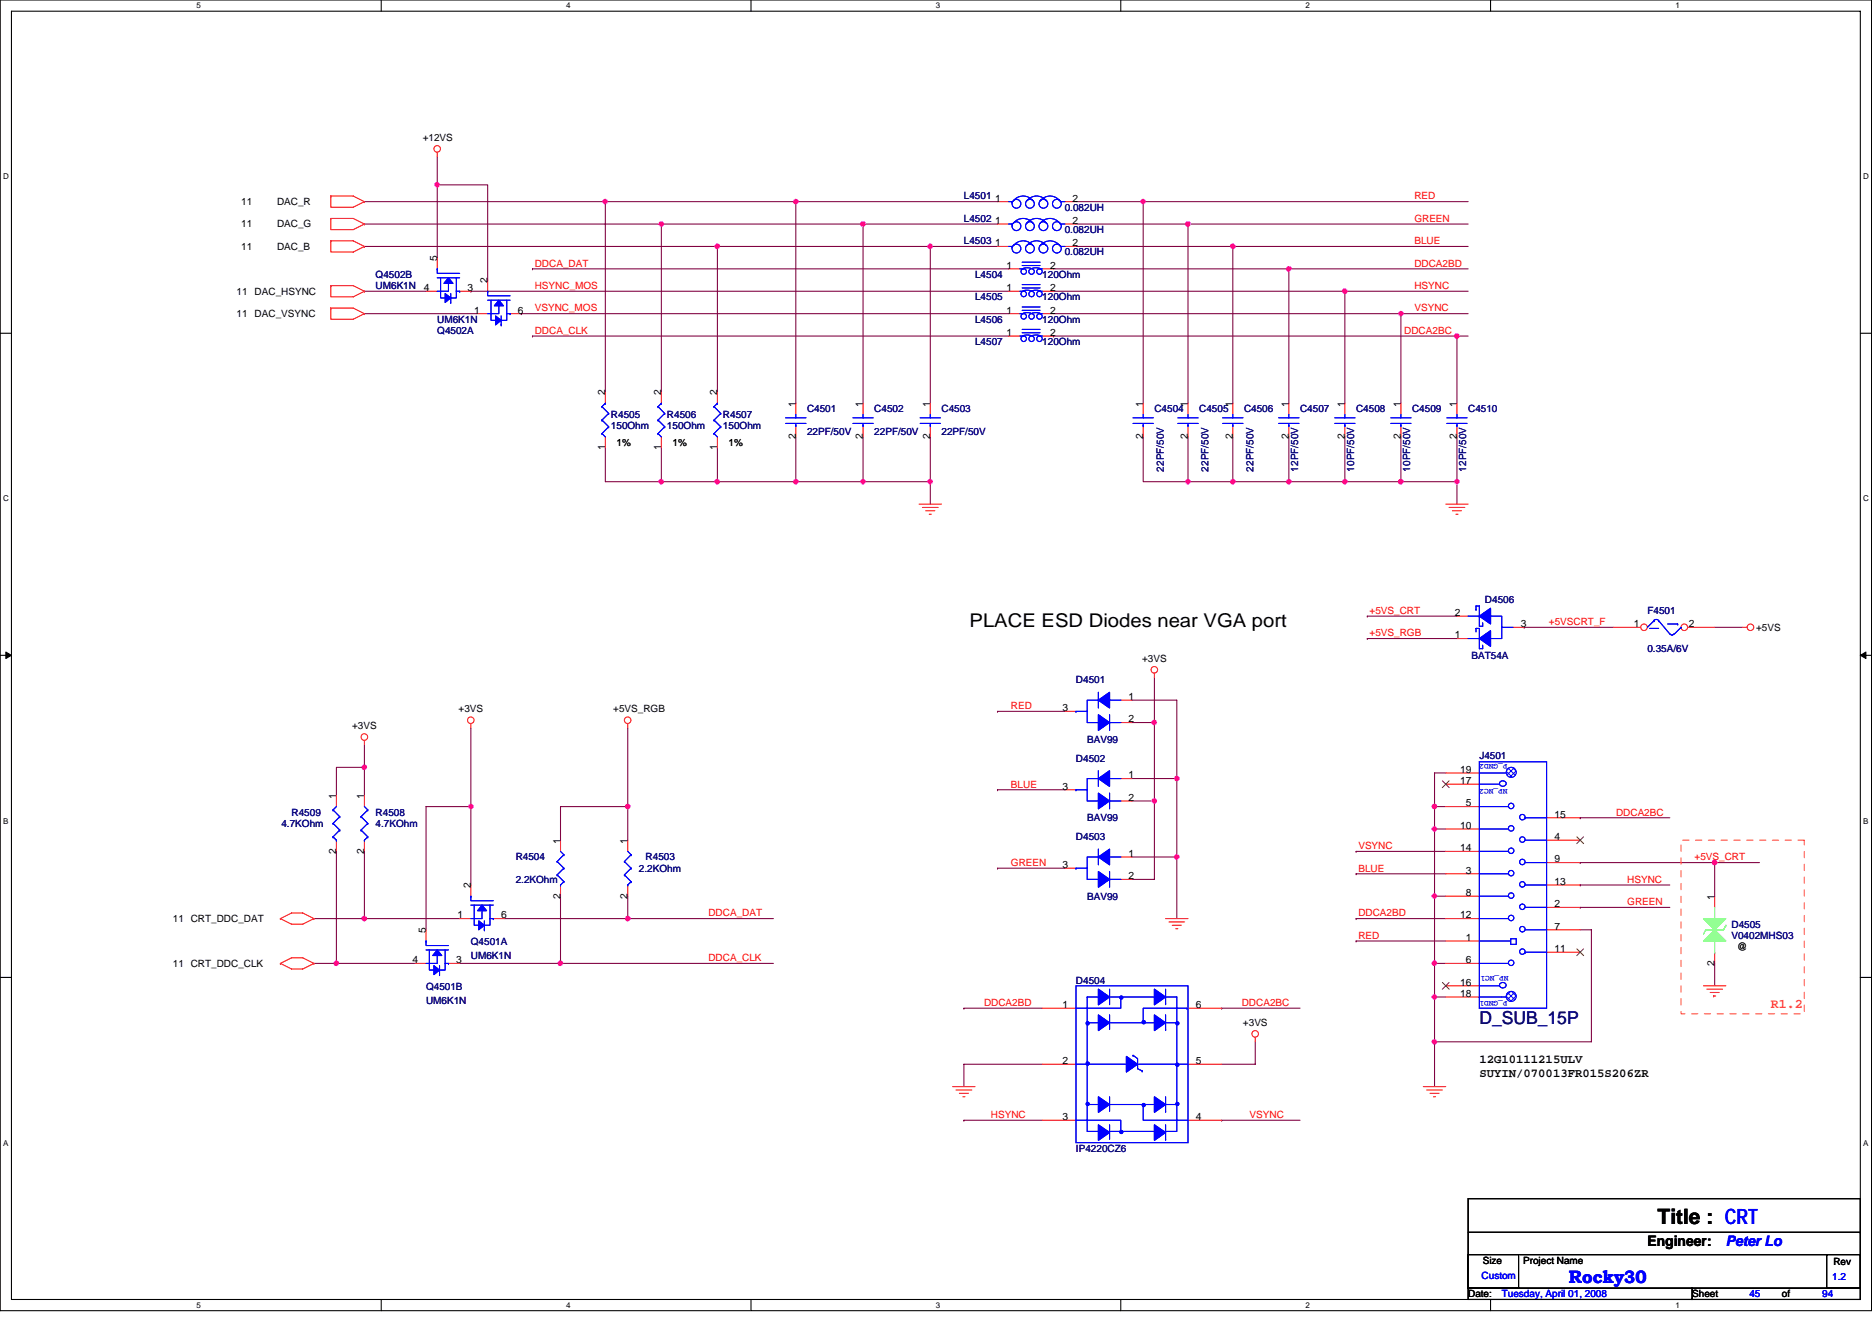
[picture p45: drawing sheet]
<svg xmlns="http://www.w3.org/2000/svg" width="297mm" height="210mm" viewBox="0 0 297 210" stroke-linecap="round" stroke-linejoin="round" font-family="sans-serif">
<defs><g id="words">
<text font-size="3.4" x="263" y="194.2">Title : CRT</text>
<text font-size="3" x="153.8" y="99.6">PLACE ESD Diodes near VGA port</text>
<text font-size="2.8" fill="#000080" x="234.7" y="162.6">D_SUB_15P</text>
<text font-size="2.8" fill="#00f" x="249" y="203.6">Rocky30</text>
<text font-size="2.3" x="261.4" y="197.7">Engineer:</text>
<text font-size="2.3" fill="#00f" x="273.9" y="197.7">Peter Lo</text>
<text font-size="2.1" fill="#ff8000" x="281" y="160">R1.2</text>
<g font-size="1.9">
<text x="234.7" y="168.8">12G10111215ULV</text>
<text x="234.7" y="171">SUYIN/070013FR015S206ZR</text>
</g>
<g font-size="1.6">
<text x="67.1" y="22.4">+12VS</text>
<text x="38.3" y="32.5">11</text>
<text x="44" y="32.5">DAC_R</text>
<text x="157.9" y="35.5">1</text>
<text x="157.9" y="32">1</text>
<text x="170.2" y="35.5">2</text>
<text x="170.2" y="32">2</text>
<text x="38.3" y="36.1">11</text>
<text x="38.3" y="39.6">11</text>
<text x="44" y="36.1">DAC_G</text>
<text x="44" y="39.6">DAC_B</text>
<text x="69.4" y="41.4" transform="rotate(-90 69.4 41.4)">5</text>
<text x="157.9" y="39.1">1</text>
<text x="170.2" y="39.1">2</text>
<text x="37.5" y="46.8">11 DAC_HSYNC</text>
<text x="67.2" y="46.2">4</text>
<text x="74.2" y="46.2">3</text>
<text x="77.4" y="45" transform="rotate(-90 77.4 45)">2</text>
<text x="159.7" y="42.7">1</text>
<text x="159.7" y="46.2">1</text>
<text x="166.6" y="42.7">2</text>
<text x="166.6" y="46.2">2</text>
<text x="37.5" y="50.3">11 DAC_VSYNC</text>
<text x="75.2" y="49.8">1</text>
<text x="82.2" y="49.8">6</text>
<text x="159.7" y="53.3">1</text>
<text x="159.7" y="49.8">1</text>
<text x="166.6" y="53.3">2</text>
<text x="166.6" y="49.8">2</text>
<text x="96" y="62.8" transform="rotate(-90 96 62.8)">2</text>
<text x="104.9" y="62.8" transform="rotate(-90 104.9 62.8)">2</text>
<text x="113.8" y="62.8" transform="rotate(-90 113.8 62.8)">2</text>
<text x="126.3" y="64.5" transform="rotate(-90 126.3 64.5)">1</text>
<text x="136.9" y="64.5" transform="rotate(-90 136.9 64.5)">1</text>
<text x="147.6" y="64.5" transform="rotate(-90 147.6 64.5)">1</text>
<text x="181.4" y="64.5" transform="rotate(-90 181.4 64.5)">1</text>
<text x="188.5" y="64.5" transform="rotate(-90 188.5 64.5)">1</text>
<text x="195.6" y="64.5" transform="rotate(-90 195.6 64.5)">1</text>
<text x="204.5" y="64.5" transform="rotate(-90 204.5 64.5)">1</text>
<text x="213.4" y="64.5" transform="rotate(-90 213.4 64.5)">1</text>
<text x="222.3" y="64.5" transform="rotate(-90 222.3 64.5)">1</text>
<text x="231.2" y="64.5" transform="rotate(-90 231.2 64.5)">1</text>
<text x="96" y="71.5" transform="rotate(-90 96 71.5)">1</text>
<text x="97.8" y="70.8">1%</text>
<text x="104.9" y="71.5" transform="rotate(-90 104.9 71.5)">1</text>
<text x="106.7" y="70.8">1%</text>
<text x="113.8" y="71.5" transform="rotate(-90 113.8 71.5)">1</text>
<text x="115.6" y="70.8">1%</text>
<text x="126.3" y="69.7" transform="rotate(-90 126.3 69.7)">2</text>
<text x="136.9" y="69.7" transform="rotate(-90 136.9 69.7)">2</text>
<text x="147.6" y="69.7" transform="rotate(-90 147.6 69.7)">2</text>
<text x="181.4" y="69.7" transform="rotate(-90 181.4 69.7)">2</text>
<text x="188.5" y="69.7" transform="rotate(-90 188.5 69.7)">2</text>
<text x="195.6" y="69.7" transform="rotate(-90 195.6 69.7)">2</text>
<text x="204.5" y="69.7" transform="rotate(-90 204.5 69.7)">2</text>
<text x="213.4" y="69.7" transform="rotate(-90 213.4 69.7)">2</text>
<text x="222.3" y="69.7" transform="rotate(-90 222.3 69.7)">2</text>
<text x="231.2" y="69.7" transform="rotate(-90 231.2 69.7)">2</text>
<text x="230.8" y="101.3">1</text>
<text x="230.8" y="97.8">2</text>
<text x="241.3" y="99.5">3</text>
<text x="259.3" y="99.5">1</text>
<text x="268" y="99.5">2</text>
<text x="278.7" y="100.1">+5VS</text>
<text x="181.2" y="105.1">+3VS</text>
<text x="72.8" y="113.1">+3VS</text>
<text x="97.3" y="113.1">+5VS_RGB</text>
<text x="168.6" y="112.9">3</text>
<text x="179.1" y="111.1">1</text>
<text x="55.9" y="115.7">+3VS</text>
<text x="179.1" y="114.7">2</text>
<text x="168.6" y="125.3">3</text>
<text x="179.1" y="123.5">1</text>
<text x="231.7" y="122.7">19</text>
<text x="231.7" y="124.4">17</text>
<text x="53.4" y="126.8" transform="rotate(-90 53.4 126.8)">1</text>
<text x="57.8" y="126.8" transform="rotate(-90 57.8 126.8)">1</text>
<text x="179.1" y="127.1">2</text>
<text x="231.7" y="131.6">10</text>
<text x="232.6" y="128">5</text>
<text x="246.7" y="129.8">15</text>
<text x="53.4" y="135.5" transform="rotate(-90 53.4 135.5)">2</text>
<text x="57.8" y="135.5" transform="rotate(-90 57.8 135.5)">2</text>
<text x="88.9" y="133.9" transform="rotate(-90 88.9 133.9)">1</text>
<text x="99.6" y="133.9" transform="rotate(-90 99.6 133.9)">1</text>
<text x="168.6" y="137.8">3</text>
<text x="179.1" y="136">1</text>
<text x="231.7" y="135.1">14</text>
<text x="246.7" y="136.9">9</text>
<text x="246.7" y="133.3">4</text>
<text x="74.7" y="141" transform="rotate(-90 74.7 141)">2</text>
<text x="88.9" y="142.6" transform="rotate(-90 88.9 142.6)">2</text>
<text x="99.6" y="142.6" transform="rotate(-90 99.6 142.6)">2</text>
<text x="179.1" y="139.6">2</text>
<text x="232.6" y="138.7">3</text>
<text x="232.6" y="142.2">8</text>
<text x="246.7" y="144">2</text>
<text x="246.7" y="140.4">13</text>
<text x="272.1" y="142.8" transform="rotate(-90 272.1 142.8)">1</text>
<text x="27.4" y="146.3">11 CRT_DDC_DAT</text>
<text x="67.6" y="148.1" transform="rotate(-90 67.6 148.1)">5</text>
<text x="72.6" y="145.8">1</text>
<text x="79.5" y="145.8">6</text>
<text x="231.7" y="145.8">12</text>
<text x="232.6" y="149.3">1</text>
<text x="246.7" y="147.6">7</text>
<text x="27.4" y="153.4">11 CRT_DDC_CLK</text>
<text x="65.5" y="152.9">4</text>
<text x="72.4" y="152.9">3</text>
<text x="232.6" y="152.9">6</text>
<text x="246.7" y="151.1">11</text>
<text x="272.1" y="153.3" transform="rotate(-90 272.1 153.3)">2</text>
<text x="275.6" y="150.8">@</text>
<text x="168.6" y="160">1</text>
<text x="189.8" y="160">6</text>
<text x="231.7" y="158.2">18</text>
<text x="231.7" y="156.4">16</text>
<text x="197.2" y="162.9">+3VS</text>
<text x="168.6" y="168.9">2</text>
<text x="189.8" y="168.9">5</text>
<text x="168.6" y="177.8">3</text>
<text x="189.8" y="177.8">4</text>
<text x="235.3" y="200.6">Size</text>
<text x="241.7" y="200.6">Project Name</text>
<text x="290.9" y="200.7">Rev</text>
<text x="233" y="205.9">Date:</text>
<text x="268.5" y="205.9">Sheet</text>
<text x="282.7" y="205.9">of</text>
</g>
<g font-size="1.6" fill="#000080">
<text x="152.9" y="35.2">L4502</text>
<text x="152.9" y="31.6">L4501</text>
<text x="168.9" y="33.4">0.082UH</text>
<text x="152.9" y="38.8">L4503</text>
<text x="168.9" y="37">0.082UH</text>
<text x="168.9" y="40.5">0.082UH</text>
<text x="59.6" y="44.1">Q4502B</text>
<text x="59.6" y="45.9">UM6K1N</text>
<text x="154.7" y="44.1">L4504</text>
<text x="154.7" y="47.6">L4505</text>
<text x="165.4" y="44.1">120Ohm</text>
<text x="165.4" y="47.6">120Ohm</text>
<text x="69.4" y="53">Q4502A</text>
<text x="69.4" y="51.2">UM6K1N</text>
<text x="154.7" y="51.2">L4506</text>
<text x="165.4" y="51.2">120Ohm</text>
<text x="154.7" y="54.8">L4507</text>
<text x="165.4" y="54.8">120Ohm</text>
<text x="128.1" y="65.4">C4501</text>
<text x="138.7" y="65.4">C4502</text>
<text x="149.4" y="65.4">C4503</text>
<text x="183.2" y="65.4">C4504</text>
<text x="190.3" y="65.4">C4505</text>
<text x="197.4" y="65.4">C4506</text>
<text x="206.3" y="65.4">C4507</text>
<text x="215.2" y="65.4">C4508</text>
<text x="224.1" y="65.4">C4509</text>
<text x="233" y="65.4">C4510</text>
<text x="96.9" y="66.3">R4505</text>
<text x="96.9" y="68.1">150Ohm</text>
<text x="105.8" y="66.3">R4506</text>
<text x="105.8" y="68.1">150Ohm</text>
<text x="114.7" y="66.3">R4507</text>
<text x="114.7" y="68.1">150Ohm</text>
<text x="128.1" y="69">22PF/50V</text>
<text x="138.7" y="69">22PF/50V</text>
<text x="149.4" y="69">22PF/50V</text>
<text x="184.7" y="74.8" transform="rotate(-90 184.7 74.8)">22PF/50V</text>
<text x="191.8" y="74.8" transform="rotate(-90 191.8 74.8)">22PF/50V</text>
<text x="198.9" y="74.8" transform="rotate(-90 198.9 74.8)">22PF/50V</text>
<text x="206" y="74.8" transform="rotate(-90 206 74.8)">12PF/50V</text>
<text x="214.9" y="74.8" transform="rotate(-90 214.9 74.8)">10PF/50V</text>
<text x="223.8" y="74.8" transform="rotate(-90 223.8 74.8)">10PF/50V</text>
<text x="232.7" y="74.8" transform="rotate(-90 232.7 74.8)">12PF/50V</text>
<text x="235.6" y="95.7">D4506</text>
<text x="261.4" y="97.4">F4501</text>
<text x="233.5" y="104.5">BAT54A</text>
<text x="261.4" y="103.5">0.35A/6V</text>
<text x="170.7" y="108.5">D4501</text>
<text x="172.5" y="117.9">BAV99</text>
<text x="170.7" y="120.9">D4502</text>
<text x="234.7" y="120.5">J4501</text>
<text x="44.7" y="131.2">4.7KOhm</text>
<text x="46.3" y="129.4">R4509</text>
<text x="59.6" y="129.4">R4508</text>
<text x="59.6" y="131.2">4.7KOhm</text>
<text x="172.5" y="130.3">BAV99</text>
<text x="81.8" y="136.5">R4504</text>
<text x="102.4" y="136.5">R4503</text>
<text x="170.7" y="133.3">D4503</text>
<text x="81.8" y="140.1">2.2KOhm</text>
<text x="101.4" y="138.3">2.2KOhm</text>
<text x="172.5" y="142.8">BAV99</text>
<text x="274.7" y="147.2">D4505</text>
<text x="274.7" y="149">V0402MHS03</text>
<text x="74.7" y="150.1">Q4501A</text>
<text x="74.7" y="152.2">UM6K1N</text>
<text x="67.6" y="157.2">Q4501B</text>
<text x="67.6" y="159.3">UM6K1N</text>
<text x="170.7" y="156.1">D4504</text>
<text x="170.7" y="182.8">IP4220CZ6</text>
</g>
<g font-size="1.6" fill="#f00">
<text x="224.4" y="31.6">RED</text>
<text x="224.4" y="35.2">GREEN</text>
<text x="224.4" y="38.8">BLUE</text>
<text x="84.9" y="42.3">DDCA_DAT</text>
<text x="84.9" y="45.9">HSYNC_MOS</text>
<text x="224.4" y="42.3">DDCA2BD</text>
<text x="224.4" y="45.9">HSYNC</text>
<text x="84.9" y="53">DDCA_CLK</text>
<text x="84.9" y="49.4">VSYNC_MOS</text>
<text x="222.8" y="53">DDCA2BC</text>
<text x="224.4" y="49.4">VSYNC</text>
<text x="217.3" y="97.4">+5VS_CRT</text>
<text x="217.3" y="101">+5VS_RGB</text>
<text x="245.8" y="99.2">+5VSCRT_F</text>
<text x="160.4" y="112.5">RED</text>
<text x="160.4" y="125">BLUE</text>
<text x="256.4" y="129.4">DDCA2BC</text>
<text x="160.4" y="137.4">GREEN</text>
<text x="215.5" y="134.8">VSYNC</text>
<text x="268.9" y="136.5">+5VS_CRT</text>
<text x="215.5" y="138.3">BLUE</text>
<text x="258.2" y="143.7">GREEN</text>
<text x="258.2" y="140.1">HSYNC</text>
<text x="112.4" y="145.4">DDCA_DAT</text>
<text x="215.5" y="149">RED</text>
<text x="215.5" y="145.4">DDCA2BD</text>
<text x="112.4" y="152.5">DDCA_CLK</text>
<text x="156.1" y="159.7">DDCA2BD</text>
<text x="197" y="159.7">DDCA2BC</text>
<text x="157.2" y="177.4">HSYNC</text>
<text x="198.3" y="177.4">VSYNC</text>
</g>
<g font-size="1.6" fill="#00f">
<text x="235.1" y="203.1">Custom</text>
<text x="290.7" y="203.2">1.2</text>
<text x="238.3" y="205.9">Tuesday, April 01, 2008</text>
<text x="277.6" y="205.9">45</text>
<text x="289.1" y="205.9">94</text>
</g>
<g font-size="1.3">
<text x="31.2" y="1.3">5</text>
<text x="89.8" y="1.3">4</text>
<text x="148.5" y="1.3">3</text>
<text x="207.2" y="1.3">2</text>
<text x="265.8" y="1.3">1</text>
<text x=".5" y="28.5">D</text>
<text x="295.6" y="28.5">D</text>
<text x=".5" y="79.6">C</text>
<text x="295.6" y="79.6">C</text>
<text x=".5" y="130.7">B</text>
<text x="295.6" y="130.7">B</text>
<text x=".5" y="181.8">A</text>
<text x="295.6" y="181.8">A</text>
<text x="31.2" y="207.6">5</text>
<text x="89.8" y="207.6">4</text>
<text x="148.5" y="207.6">3</text>
<text x="207.2" y="207.6">2</text>
<text x="265.8" y="207.6">1</text>
</g>
<g font-size="1.2" fill="#00f">
<text x="239.2" y="121.3" transform="rotate(180 239.2 121.3)">P_GND2</text>
<text x="239.2" y="125.2" transform="rotate(180 239.2 125.2)">NP_NC2</text>
<text x="239.3" y="154.9" transform="rotate(180 239.3 154.9)">NP_NC1</text>
<text x="239.2" y="158.8" transform="rotate(180 239.2 158.8)">P_GND1</text>
</g>
</g></defs>
<path d="M0 0h297v208h-297zM1.8 1.8h293.4v204.4h-293.4z" fill="none" stroke="#000" stroke-width=".17"/>
<g fill="#fff">
<path d="M31.2 .2h.7v1.4h-.7z"/>
<path d="M31.2 206.4h.7v1.5h-.7z"/>
</g>
<path d="M60.5 0v1.8M60.5 206.2v1.8" fill="none" stroke="#000" stroke-width=".17"/>
<g fill="#fff">
<path d="M89.8 .2h.7v1.4h-.7z"/>
<path d="M89.8 206.4h.7v1.5h-.7z"/>
</g>
<path d="M119.2 0v1.8M119.2 206.2v1.8" fill="none" stroke="#000" stroke-width=".17"/>
<g fill="#fff">
<path d="M148.5 .2h.7v1.4h-.7z"/>
<path d="M148.5 206.4h.7v1.5h-.7z"/>
</g>
<path d="M177.8 0v1.8M177.8 206.2v1.8" fill="none" stroke="#000" stroke-width=".17"/>
<g fill="#fff">
<path d="M207.2 .2h.7v1.4h-.7z"/>
<path d="M207.2 206.4h.7v1.5h-.7z"/>
</g>
<path d="M236.5 0v1.8M236.5 206.2v1.8" fill="none" stroke="#000" stroke-width=".17"/>
<g fill="#fff">
<path d="M265.9 .2h.6v1.4h-.6z"/>
<path d="M265.9 206.4h.6v1.5h-.6z"/>
<path d="M.5 27.3h.9v1.4h-.9z"/>
<path d="M295.6 27.3h.9v1.4h-.9z"/>
<path d="M.5 78.4h.9v1.5h-.9z"/>
<path d="M295.6 78.4h.9v1.5h-.9z"/>
</g>
<path d="M0 52.9h1.8M295.2 52.9h1.8" fill="none" stroke="#000" stroke-width=".17"/>
<g fill="#fff">
<path d="M.5 129.6h.8v1.4h-.8z"/>
<path d="M295.6 129.6h.9v1.4h-.9z"/>
</g>
<path d="M0 104h1.8M295.2 104h1.8" fill="none" stroke="#000" stroke-width=".17"/>
<path d="M.9 103.5l.9 .5-.9 .5zM295.2 104l.9-.5v1z" fill="#000" stroke="#000" stroke-width=".16"/>
<g fill="#fff">
<path d="M.5 180.7h.8v1.4h-.8z"/>
<path d="M295.6 180.7h.9v1.4h-.9z"/>
</g>
<path d="M0 155.1h1.8M295.2 155.1h1.8M233 190.2h62.2v14.3h-62.2zM233 199.1h8v5.4h-8zM233 195.6h62.2M241.1 199.1h48.8M289.9 199.1h5.3v5.4h-5.3zM289.9 199.1h.1M295.2 195.6h.1M233 204.5h35.5v1.7h-35.5zM268.5 204.5h26.7v1.7h-26.7z" fill="none" stroke="#000" stroke-width=".17"/>
<g fill="none" stroke="#800040" stroke-width=".17">
<path d="M57.8 32h38.3v30.2M57.8 35.6h47.1M57.8 39.1h.1M57.8 39.1h56M69.4 29.3h8v15.1M69.4 29.3h.1M69.4 29.3v11.6M69.4 24.9v4.4M96.1 32h.1M96.1 32h62.2M104.9 35.6h.1M104.9 35.6h32"/>
<path d="M104.9 35.6v26.6M113.8 39.1v23.1M113.8 39.1h33.8M126.3 32h.1M126.3 32v32M136.9 35.6h21.4M136.9 35.6h.1M136.9 35.6v28.4M147.6 39.1h10.7M147.6 39.1h.1M147.6 39.1v24.9M170.7 39.1h24.9"/>
<path d="M170.7 32h10.7M170.7 35.6h17.8M181.4 32h.1M181.4 32v32M181.4 32h51.6M188.5 35.6h.1M188.5 35.6v28.4M188.5 35.6h44.5M195.6 39.1h.1M195.6 39.1v24.9M195.6 39.1h37.4M57.8 49.8h17.8"/>
<path d="M57.8 46.2h9.8M74.7 46.2h.1M74.7 46.2h85.4M82.7 49.8h.1M82.7 49.8h77.4M84.5 42.7h.1M84.5 53.3h.1M84.5 42.7h75.6M84.5 53.3h75.6M167.2 46.2h46.2M167.2 42.7h37.3M167.2 53.3h.1"/>
<path d="M167.2 49.8h55.1M167.2 53.3h65.8M204.5 42.7h.1M204.5 42.7v21.3M204.5 42.7h28.5M213.4 46.2h.1M213.4 46.2v17.8M213.4 46.2h19.6M222.3 49.8h.1M222.3 49.8v14.2M222.3 49.8h10.7M231.2 53.3h.1"/>
<path d="M231.2 53.3v10.7M96.1 71.1v5.4h8.8M104.9 76.5h.1M104.9 71.1v5.4M104.9 76.5h8.9M113.8 71.1v5.4M113.8 76.5h12.5M126.3 69.3v7.2M126.3 76.5h.1M126.3 76.5h10.6M136.9 76.5h10.7M136.9 69.3v7.2"/>
<path d="M147.6 69.3v7.2M147.6 76.5h.1M147.6 76.5v3.5M181.4 69.3v7.2h7.1M188.5 69.3v7.2M188.5 76.5h.1M188.5 76.5h42.7M195.6 69.3v7.2M195.6 76.5h.1M204.5 69.3v7.2M204.5 76.5h.1M213.4 69.3v7.2"/>
<path d="M213.4 76.5h.1M222.3 69.3v7.2M222.3 76.5h.1M231.2 76.5v3.5M231.2 69.3v7.2M217 97.8h.1M217 97.8h14.2M241.8 99.6h.1M241.8 99.6h14.3M272.1 99.6h4.4M57.8 118.2v3.6h-4.4v4.4M74.7 115.6v12.4"/>
<path d="M99.6 115.6v12.4M158.3 112.9h.1M158.3 112.9h10.6M179.6 111.1h7.1v12.5M179.6 114.7h3.6M183.2 114.7v24.9h-3.6M183.2 107.6v7.1M183.2 114.7h.1M217 101.3h.1M217 101.3h14.2M53.4 135.1v17.8M57.8 121.8h.1"/>
<path d="M57.8 135.1h.1M57.8 121.8v4.4M57.8 135.1v10.7M74.7 128h-7.1v19.6M74.7 128h.1M74.7 128v12.5M99.6 128h.1M99.6 128h-10.7v5.3M99.6 128v5.3M158.3 125.3h.1M158.3 137.8h.1M158.3 125.3h10.6"/>
<path d="M158.3 137.8h10.6M179.6 136h7.1M179.6 123.6h7.1M179.6 127.1h3.6M183.2 127.1h.1M186.7 123.6h.1M186.7 136v9.8M186.7 123.6v12.4M215.2 138.7h.1M215.2 135.1h.1M215.2 138.7h14.2M215.2 135.1h14.2"/>
<path d="M227.6 128h1.8M227.6 128h.1M227.6 131.6h1.8M227.6 131.6h.1M227.6 128v37.4M229.4 122.7h-1.8v5.3M250.7 129.8h.1M250.7 136.9h21.4v5.3M250.7 136.9h.1M250.7 129.8h14.3M272.1 136.9h.1M272.1 136.9h7.1"/>
<path d="M49.8 145.8h8M49.8 152.9h3.6M53.4 152.9h12.4M53.4 152.9h.1M57.8 145.8h15.1M72.9 152.9h16M80 145.8h19.6M88.9 152.9h.1M88.9 142.2v10.7M88.9 152.9h33.8M99.6 145.8h.1M99.6 142.2v3.6"/>
<path d="M99.6 145.8h23.1M215.2 149.4h.1M215.2 145.8h.1M215.2 149.4h14.2M215.2 145.8h14.2M227.6 142.2h1.8M227.6 142.2h.1M227.6 158.2h1.8M227.6 158.2h.1M227.6 152.9h1.8M227.6 152.9h.1M250.7 144h.1"/>
<path d="M250.7 140.5h.1M250.7 147.6h1.8v17.8h-24.9M250.7 144h14.3M250.7 140.5h14.3M272.1 152.9v3.6M152.9 160h.1M152.9 177.8h.1M152.9 160h12.5M152.9 177.8h12.5M165.4 168.9h-12.5v3.6M193.8 160h.1M193.8 177.8h.1"/>
<path d="M193.8 160h12.5M193.8 177.8h12.5M199.2 165.4v3.5h-5.4M227.6 165.4h.1M227.6 165.4v7.1"/>
</g>
<g fill="#f0f" stroke="#f0f" stroke-width=".17">
<circle cx="186.7" cy="136" r=".35"/>
<circle cx="186.7" cy="123.6" r=".35"/>
<circle cx="183.2" cy="127.1" r=".35"/>
<circle cx="183.2" cy="114.7" r=".35"/>
<circle cx="181.4" cy="32" r=".35"/>
<circle cx="188.5" cy="35.5" r=".35"/>
<circle cx="195.6" cy="39.1" r=".35"/>
<circle cx="204.5" cy="42.7" r=".35"/>
<circle cx="222.3" cy="49.8" r=".35"/>
<circle cx="213.4" cy="46.2" r=".35"/>
<circle cx="231.2" cy="53.3" r=".35"/>
<circle cx="126.3" cy="32" r=".35"/>
<circle cx="136.9" cy="35.5" r=".35"/>
<circle cx="147.6" cy="39.1" r=".35"/>
<circle cx="113.8" cy="76.4" r=".35"/>
<circle cx="104.9" cy="76.4" r=".35"/>
<circle cx="104.9" cy="35.5" r=".35"/>
<circle cx="231.2" cy="76.4" r=".35"/>
<circle cx="222.3" cy="76.4" r=".35"/>
<circle cx="188.5" cy="76.4" r=".35"/>
<circle cx="213.4" cy="76.4" r=".35"/>
<circle cx="204.5" cy="76.4" r=".35"/>
<circle cx="195.6" cy="76.4" r=".35"/>
<circle cx="96" cy="32" r=".35"/>
<circle cx="136.9" cy="76.4" r=".35"/>
<circle cx="126.3" cy="76.4" r=".35"/>
<circle cx="113.8" cy="39.1" r=".35"/>
<circle cx="227.6" cy="128" r=".35"/>
<circle cx="227.6" cy="131.6" r=".35"/>
<circle cx="227.6" cy="142.2" r=".35"/>
<circle cx="227.6" cy="165.3" r=".35"/>
<circle cx="227.6" cy="158.2" r=".35"/>
<circle cx="227.6" cy="152.9" r=".35"/>
<circle cx="147.6" cy="76.4" r=".35"/>
<circle cx="88.9" cy="152.9" r=".35"/>
<circle cx="99.6" cy="145.8" r=".35"/>
<circle cx="74.7" cy="128" r=".35"/>
<circle cx="99.6" cy="128" r=".35"/>
<circle cx="57.8" cy="121.8" r=".35"/>
<circle cx="57.8" cy="145.8" r=".35"/>
<circle cx="53.4" cy="152.9" r=".35"/>
<circle cx="69.4" cy="29.3" r=".35"/>
<circle cx="272.1" cy="136.9" r=".35"/>
</g>
<g fill="none" stroke="#f00" stroke-width=".17">
<path d="M52.5 31.1h3.5l1.8 .9M52.5 31.1v1.8h3.5l1.8-.9M52.5 31.1h.1M52.5 34.7h3.5l1.8 .9M52.5 34.7v1.7h3.5l1.8-.8M52.5 34.7h.1M52.5 38.2h3.5l1.8 .9M52.5 38.2v1.8h3.5l1.8-.9M52.5 38.2h.1M57.8 32h.1M57.8 35.6h.1M57.8 39.1h.1"/>
<path d="M69.4 24.2v.7M52.5 45.3h3.5l1.8 .9M52.5 45.3v1.8h3.5l1.8-.9M52.5 45.3h.1M52.5 48.9h3.5l1.8 .9M52.5 48.9v1.8h3.5l1.8-.9M52.5 48.9h.1M57.8 46.2h.1M57.8 49.8h.1M67.6 46.2h1.8M69.4 40.9v1.8M72.9 46.2h1.8"/>
<path d="M75.6 49.8h1.8M77.4 44.4v1.8M80.9 49.8h1.8M160.1 42.7h1.7M165.4 42.7h1.8M136.9 64v1.8M136.9 67.6v1.7M147.6 64v1.8M147.6 67.6v1.7M188.5 64v1.8M188.5 67.6v1.7M213.4 64v1.8"/>
<path d="M213.4 67.6v1.7M145.8 80h3.6M146.4 80.5h2.5M146.9 81.1h1.4M147.4 81.6h.4M229.4 80h3.6M229.9 80.5h2.5M230.5 81.1h1.4M231 81.6h.3M276.5 99.6h.7M57.8 117.5v.7M74.7 114.9v.7"/>
<path d="M99.6 114.9v.7M183.2 106.8v.8M99.6 133.3v1.8M168.9 125.3h1.8M177.8 123.6h1.8M177.8 127.1h1.8M44.5 145.8l1.8-.9h1.7l1.8 .9M44.5 145.8l1.8 .9h1.7l1.8-.9M44.5 145.8h.1M44.5 152.9l1.8-.9h1.7l1.8 .9M44.5 152.9l1.8 .9h1.7l1.8-.9M44.5 152.9h.1"/>
<path d="M49.8 145.8h.1M49.8 152.9h.1M65.8 152.9h1.8M67.6 147.6v1.8M71.2 152.9h1.7M72.9 145.8h1.8M74.7 140.5v1.7M78.3 145.8h1.7M99.6 140.5v1.7M185 145.8h3.5M185.5 146.3h2.5M186 146.9h1.4"/>
<path d="M186.6 147.4h.3M270.3 156.5h3.6M270.8 157h2.5M271.4 157.5h1.4M271.9 158.1h.1M271.9 158.1h.3M151.2 172.5h3.5M151.7 173h2.5M152.2 173.5h1.5M152.8 174.1h.3M199.2 164.6v.8M225.8 172.5h3.6"/>
<path d="M226.4 173h2.5M226.9 173.5h1.4M227.5 174.1h.3"/>
<circle cx="69.4" cy="23.6" r=".52"/>
<circle cx="277.8" cy="99.6" r=".52"/>
<circle cx="57.8" cy="117" r=".52"/>
<circle cx="74.7" cy="114.3" r=".52"/>
<circle cx="99.6" cy="114.3" r=".52"/>
<circle cx="183.2" cy="106.3" r=".52"/>
<circle cx="199.2" cy="164.1" r=".52"/>
</g>
<path d="M266.7 133.3h19.6v27.6h-19.6z" fill="none" stroke="#ff8000" stroke-width=".16" stroke-dasharray="1 1 1 1 1 1 1 1"/>
<g fill="none" stroke="#00f" stroke-width=".17">
<path d="M69.4 44.1h3.5M69.4 42.7v.7h3.5M69.4 42.7h.1M69.9 44.1v3.2h.7M71.2 45v1.2h-1.8M71.5 48h.1M71.5 46.6v1.4M72.4 44.1v2.1M72.4 46.2v1.1h-.9M72.4 46.2h.5M72.9 46.2h.1M77.4 47.6h3.5"/>
<path d="M77.4 46.2v.7h3.5M77.4 46.2h.1M77.9 47.6v3.2h.7M79.2 48.5v1.3h-1.8M79.5 51.6h.1M79.5 50.1v1.5M80.4 47.6v2.2M80.4 49.8v1h-.9M80.4 49.8h.5M80.9 49.8h.1M161.8 42.7h.6M162.2 42.1h2.8"/>
<path d="M162.2 41.6h2.8M162.3 42.6l.7-.1 .6 .1M163.8 42.6l.6-.1 .6 .1M164.9 42.7h.5M135.3 66.3h3.3M135.3 67.2h3.3M136.9 65.8v.5M136.9 67.6h.1M136.9 67.2v.4M146 66.3h3.2M146 67.2h3.2M147.6 65.8v.5"/>
<path d="M147.6 67.6h.1M147.6 67.2v.4M186.9 66.3h3.2M186.9 67.2h3.2M188.5 65.8v.5M188.5 67.6h.1M188.5 67.2v.4M211.8 66.3h3.2M211.8 67.2h3.2M213.4 65.8v.5M213.4 67.6h.1M213.4 67.2v.4"/>
<path d="M99.1 138.9h.1M99.1 136.7h.1M99.1 138.9l1 1M99.1 136.7l1 1.1M99.6 135.1l.5 .6M100.1 139.9h.1M100.1 135.7h.1M100.1 137.8h.1M100.1 139.9l-.5 .6M100.1 137.8l-1 1.1M100.1 135.7l-1 1M170.7 125.3h.1"/>
<path d="M170.7 125.3h1.8M174.3 122.3v2.5M174.3 123.6h-1.8v3.5h1.8M176.1 125.9v2.5M176.1 127.1h.1M176.1 123.6h1.7M176.1 127.1h1.7M67.6 150.8h3.6M67.6 149.4v.7h3.6M67.6 149.4h.1M68.1 150.8v3.2h.8M69.4 151.7v1.2h-1.8"/>
<path d="M69.7 154.7h.1M69.7 153.3v1.4M70.6 150.8v2.1M70.6 152.9v1.1h-.9M70.6 152.9h.6M71.2 152.9h.1M74.7 143.7h3.6M74.7 142.2v.8h3.6M74.7 142.2h.1M75.2 143.7v3.2h.8M76.5 144.5v1.3h-1.8M76.9 147.6h.1"/>
<path d="M76.9 146.2v1.4M77.7 143.7v2.1M77.7 145.8v1.1h-.8M77.7 145.8h.6M78.3 145.8h.1M99.6 140.5h.1"/>
<circle cx="162.4" cy="43.1" r=".43"/>
<circle cx="163.7" cy="43.1" r=".43"/>
<circle cx="164.9" cy="43.1" r=".43"/>
</g>
<g fill="#00f" stroke="#00f" stroke-width=".17">
<path d="M79.2 47.6l.7 .9h-1.5z" fill-rule="evenodd"/>
<path d="M78.6 50.1l.9 .7-.9 .8z" fill-rule="evenodd"/>
<path d="M79.2 47.6l.7 .9h-1.5z" fill-rule="evenodd"/>
<path d="M78.6 50.1l.9 .7-.9 .8z" fill-rule="evenodd"/>
<path d="M76.5 143.7l.7 .8h-1.4z" fill-rule="evenodd"/>
<path d="M76 146.2l.9 .7-.9 .7z" fill-rule="evenodd"/>
<path d="M76.5 143.7l.7 .8h-1.4z" fill-rule="evenodd"/>
<path d="M76 146.2l.9 .7-.9 .7z" fill-rule="evenodd"/>
<path d="M174.3 125.9l1.8 1.2-1.8 1.3z" fill-rule="evenodd"/>
<path d="M174.3 123.6l1.8-1.3v2.5z" fill-rule="evenodd"/>
<path d="M174.3 125.9l1.8 1.2-1.8 1.3z" fill-rule="evenodd"/>
<path d="M174.3 123.6l1.8-1.3v2.5z" fill-rule="evenodd"/>
<path d="M71.2 44.1l.7 .9h-1.5z" fill-rule="evenodd"/>
<path d="M70.6 46.6l.9 .7-.9 .7z" fill-rule="evenodd"/>
<path d="M71.2 44.1l.7 .9h-1.5z" fill-rule="evenodd"/>
<path d="M70.6 46.6l.9 .7-.9 .7z" fill-rule="evenodd"/>
<path d="M69.4 150.8l.7 .9h-1.4z" fill-rule="evenodd"/>
<path d="M68.9 153.3l.8 .7-.8 .7z" fill-rule="evenodd"/>
<path d="M69.4 150.8l.7 .9h-1.4z" fill-rule="evenodd"/>
<path d="M68.9 153.3l.8 .7-.8 .7z" fill-rule="evenodd"/>
</g>
<circle cx="260.9" cy="99.6" r=".52" fill="#fff" stroke="#f00" stroke-width=".17"/>
<path d="M256.1 99.6h4.2" fill="none" stroke="#f00" stroke-width=".17"/>
<circle cx="267.3" cy="99.6" r=".52" fill="#fff" stroke="#f00" stroke-width=".17"/>
<g fill="none" stroke="#f00" stroke-width=".17">
<path d="M158.3 35.6h1.8M168.9 35.6h1.8M160.1 46.2h1.7M160.1 53.3h1.7M165.4 46.2h1.8M165.4 53.3h1.8M96.1 62.2v1.8M96.1 69.3v1.8M104.9 62.2v1.8M104.9 69.3v1.8M113.8 62.2v1.8M113.8 69.3v1.8"/>
<path d="M126.3 64v1.8M126.3 67.6v1.7M181.4 64v1.8M181.4 67.6v1.7M195.6 64v1.8M195.6 67.6v1.7M222.3 64v1.8M222.3 67.6v1.7M231.2 64v1.8M231.2 67.6v1.7M231.2 97.8h1.8M240.1 99.6h1.7"/>
<path d="M267.8 99.6h4.3M168.9 112.9h1.8M177.8 111.1h1.8M177.8 114.7h1.8M231.2 101.3h1.8M53.4 126.2v1.8M53.4 133.3v1.8M57.8 126.2v1.8M57.8 133.3v1.8M168.9 137.8h1.8M177.8 136h1.8M177.8 139.6h1.8"/>
<path d="M229.4 138.7h5.3M229.4 128h5.3M229.4 122.7h5.3M229.4 131.6h5.3M229.4 135.1h5.3M229.4 124.5h5.3M245.4 136.9h5.3M245.4 133.3h5.3M245.4 129.8h5.3M229.4 158.2h5.3M229.4 149.4h5.3M229.4 152.9h5.3"/>
<path d="M229.4 142.2h5.3M229.4 145.8h5.3M229.4 156.5h5.3M245.4 151.1h5.3M245.4 147.6h5.3M245.4 144h5.3M245.4 140.5h5.3M272.1 142.2v1.8M272.1 151.1v1.8M165.4 160h5.3M165.4 168.9h5.3M165.4 177.8h5.3"/>
<path d="M188.5 160h5.3M188.5 168.9h5.3M188.5 177.8h5.3"/>
</g>
<g fill="none" stroke="#00f" stroke-width=".17">
<path d="M160.1 35.6h.5M160.6 35.6h.1M162.9 35.4a1.95 1.95 0 0 1 3.1 0M163.9 35.4a1.95 1.95 0 0 0-3.1 .1M165.1 35.4a1.97 1.97 0 0 1 3.1 0M168.2 35.6h.7M161.8 46.2h.6M161.8 53.3h.6M162.2 45.7h2.8M162.2 45.2h2.8M162.2 52.8h2.8M162.2 52.3h2.8"/>
<path d="M162.3 46.2l.7-.1 .6 .1M162.3 53.3l.7-.1 .6 .1M163.8 46.2l.6-.1 .6 .1M163.8 53.3l.6-.1 .6 .1M164.9 46.2h.5M164.9 53.3h.5M95.5 64.5h.1M95.5 68.8h.1M95.5 66.7h.1M95.5 64.5l1.1 1.1M95.5 68.8l.6 .5M95.5 66.7l1.1 1"/>
<path d="M96.1 64h.1M96.1 64l-.6 .5M96.6 65.6h.1M96.6 67.7h.1M96.6 65.6l-1.1 1.1M96.6 67.7l-1.1 1.1M104.4 64.5h.1M104.4 68.8h.1M104.4 66.7h.1M104.4 64.5l1.1 1.1M104.4 68.8l.5 .5M104.4 66.7l1.1 1"/>
<path d="M104.9 64h.1M104.9 64l-.5 .5M105.5 65.6h.1M105.5 67.7h.1M105.5 65.6l-1.1 1.1M105.5 67.7l-1.1 1.1M113.3 64.5h.1M113.3 68.8h.1M113.3 66.7h.1M113.3 64.5l1.1 1.1M113.3 68.8l.5 .5M113.3 66.7l1.1 1"/>
<path d="M113.8 64h.1M113.8 64l-.5 .5M114.4 65.6h.1M114.4 67.7h.1M114.4 65.6l-1.1 1.1M114.4 67.7l-1.1 1.1M124.7 66.3h3.2M124.7 67.2h3.2M126.3 65.8v.5M126.3 67.6h.1M126.3 67.2v.4M179.8 66.3h3.2"/>
<path d="M179.8 67.2h3.2M181.4 65.8v.5M181.4 67.6h.1M181.4 67.2v.4M194 66.3h3.2M194 67.2h3.2M195.6 65.8v.5M195.6 67.6h.1M195.6 67.2v.4M220.7 66.3h3.2M220.7 67.2h3.2M222.3 65.8v.5"/>
<path d="M222.3 67.6h.1M222.3 67.2v.4M229.6 66.3h3.2M229.6 67.2h3.2M231.2 65.8v.5M231.2 67.6h.1M231.2 67.2v.4M233 97.8h1.7M234.2 96.7v-.5h.5v3.2h.6v-.6M234.2 96.7h.1M234.7 97.8h.1M236.5 97.8h1.8v3.5h-1.8"/>
<path d="M238.3 99.6h1.8M261.8 99.7h1.4M262.4 98.5l.4-.2 .4 .2M262.5 98.5h.1M262.5 98.5l-1.1 1.1M263.2 98.5h.1M263.2 98.5l1.8 2.1M264.6 99h1.6M266.2 99h.1M266.7 99.6h.1M266.7 99.6l-1 1M170.7 112.9h.1"/>
<path d="M170.7 112.9h1.8M174.3 109.9v2.5M174.3 111.1h-1.8v3.6h1.8M176.1 113.4v2.5M176.1 114.7h.1M176.1 111.1h1.7M176.1 114.7h1.7M233 101.3h1.7M234.2 100.3v-.6h.5v3.3h.6v-.6M265.6 100.6l-.3 .2-.3-.2M52.8 132.8h.1M52.8 128.5h.1"/>
<path d="M52.8 130.7h.1M52.8 132.8l.6 .5M52.8 130.7l1.1 1M52.8 128.5l1.1 1.1M53.4 133.3h.1M53.4 128l-.6 .5M53.9 131.7h.1M53.9 129.6h.1M53.9 131.7l-1.1 1.1M53.9 129.6l-1.1 1.1M57.3 131.7h.1M57.3 129.6h.1"/>
<path d="M57.3 131.7l1.1 1.1M57.3 129.6l1.1 1.1M57.8 133.3h.1M57.8 128l.6 .5M58.4 132.8h.1M58.4 128.5h.1M58.4 130.7h.1M58.4 132.8l-.6 .5M58.4 130.7l-1.1 1M58.4 128.5l-1.1 1.1M170.7 137.8h.1M170.7 137.8h1.8"/>
<path d="M174.3 134.8v2.5M174.3 136h-1.8v3.6h1.8M176.1 138.3v2.5M176.1 139.6h.1M176.1 136h1.7M176.1 139.6h1.7M234.7 120.9h10.7v39.1h-10.7zM234.7 138.7h4.6M234.7 135.1h4.6M234.7 131.6h4.6M234.7 128h4.6M242 136.9h3.4"/>
<path d="M242 133.3h3.4M242 129.8h.1M242 129.8h3.4M170.7 156.5h17.8v24.9h-17.8zM172.5 158.2h14.2v21.4h-14.2zM176.1 159.3h.1M176.1 157v2.3M177.8 158.2v1.8h-7.1M185 159.3h.1M185 157v2.3M234.7 152.9h4.6M234.7 145.8h4.6"/>
<path d="M234.7 142.2h4.6M234.9 149.4h4.6M238.3 158.2h.7M239.7 149h.9v.9h-.9zM242 147.6h3.2M242 151.1h.1M242 144h3.4M242 140.5h3.4M242 151.1h3.4M170.7 168.9h17.8M170.7 177.8h7.1v1.8M172.5 175.3h14.2"/>
<path d="M172.5 162.3h14.2M176.1 161.1v2.3M176.1 174.1v2.3M176.1 178.5v2.3M179.8 167.5l.7 .5v1.6l.7 .4M179.8 167.5h.1M181.2 170h.1M181.4 175.3v2.5h7.1M185 163.4h.1M185 176.4h.1M185 161.1v2.3M185 174.1v2.3"/>
<path d="M185 178.5v2.3M188.3 160h-6.9v2.3M188.3 160h.1M185 180.8h.1"/>
<circle cx="161.3" cy="35.9" r=".7"/>
<circle cx="163.4" cy="35.9" r=".7"/>
<circle cx="165.6" cy="35.9" r=".7"/>
<circle cx="167.7" cy="35.9" r=".7"/>
<circle cx="162.4" cy="46.7" r=".43"/>
<circle cx="162.4" cy="53.8" r=".43"/>
<circle cx="163.7" cy="46.7" r=".43"/>
<circle cx="163.7" cy="53.8" r=".43"/>
<circle cx="164.9" cy="46.7" r=".43"/>
<circle cx="164.9" cy="53.8" r=".43"/>
<circle cx="239.8" cy="131.5" r=".43"/>
<circle cx="239.8" cy="138.6" r=".43"/>
<circle cx="239.8" cy="135" r=".43"/>
<circle cx="239.8" cy="127.9" r=".43"/>
<circle cx="241.6" cy="136.8" r=".43"/>
<circle cx="241.6" cy="129.7" r=".43"/>
<circle cx="241.6" cy="133.3" r=".43"/>
<circle cx="239.8" cy="145.7" r=".43"/>
<circle cx="239.8" cy="142.1" r=".43"/>
<circle cx="239.8" cy="152.8" r=".43"/>
<circle cx="241.6" cy="143.9" r=".43"/>
<circle cx="241.6" cy="151" r=".43"/>
<circle cx="241.6" cy="147.5" r=".43"/>
<circle cx="241.6" cy="140.4" r=".43"/>
</g>
<g fill="#00f" stroke="#00f" stroke-width=".17">
<path d="M234.7 101.3l1.8-1.2v2.5z" fill-rule="evenodd"/>
<path d="M234.7 97.8l1.8-1.3v2.5z" fill-rule="evenodd"/>
<path d="M234.7 101.3l1.8-1.2v2.5z" fill-rule="evenodd"/>
<path d="M234.7 97.8l1.8-1.3v2.5z" fill-rule="evenodd"/>
<path d="M174.3 113.4l1.8 1.3-1.8 1.2z" fill-rule="evenodd"/>
<path d="M174.3 111.1l1.8-1.2v2.5z" fill-rule="evenodd"/>
<path d="M174.3 113.4l1.8 1.3-1.8 1.2z" fill-rule="evenodd"/>
<path d="M174.3 111.1l1.8-1.2v2.5z" fill-rule="evenodd"/>
<path d="M183.2 157l1.8 1.2-1.8 1.3z" fill-rule="evenodd"/>
<path d="M174.3 157l1.8 1.2-1.8 1.3z" fill-rule="evenodd"/>
<path d="M178.7 167.7l1.8 1.2-1.8 1.3z" fill-rule="evenodd"/>
<path d="M183.2 161.1l1.8 1.2-1.8 1.3z" fill-rule="evenodd"/>
<path d="M174.3 161.1l1.8 1.2-1.8 1.3z" fill-rule="evenodd"/>
<path d="M174.3 174.1l1.8 1.2-1.8 1.3z" fill-rule="evenodd"/>
<path d="M183.2 174.1l1.8 1.2-1.8 1.3z" fill-rule="evenodd"/>
<path d="M174.3 178.5l1.8 1.2-1.8 1.3z" fill-rule="evenodd"/>
<path d="M183.2 178.5l1.8 1.2-1.8 1.3z" fill-rule="evenodd"/>
<path d="M183.2 157l1.8 1.2-1.8 1.3z" fill-rule="evenodd"/>
<path d="M174.3 157l1.8 1.2-1.8 1.3z" fill-rule="evenodd"/>
<path d="M178.7 167.7l1.8 1.2-1.8 1.3z" fill-rule="evenodd"/>
<path d="M183.2 161.1l1.8 1.2-1.8 1.3z" fill-rule="evenodd"/>
<path d="M174.3 161.1l1.8 1.2-1.8 1.3z" fill-rule="evenodd"/>
<path d="M174.3 174.1l1.8 1.2-1.8 1.3z" fill-rule="evenodd"/>
<path d="M183.2 174.1l1.8 1.2-1.8 1.3z" fill-rule="evenodd"/>
<path d="M174.3 178.5l1.8 1.2-1.8 1.3z" fill-rule="evenodd"/>
<path d="M183.2 178.5l1.8 1.2-1.8 1.3z" fill-rule="evenodd"/>
<path d="M174.3 138.3l1.8 1.3-1.8 1.2z" fill-rule="evenodd"/>
<path d="M174.3 136l1.8-1.2v2.5z" fill-rule="evenodd"/>
<path d="M174.3 138.3l1.8 1.3-1.8 1.2z" fill-rule="evenodd"/>
<path d="M174.3 136l1.8-1.2v2.5z" fill-rule="evenodd"/>
<circle cx="181.5" cy="162.2" r=".26"/>
<circle cx="172.6" cy="162.4" r=".25"/>
<circle cx="186.8" cy="162.4" r=".25"/>
<circle cx="177.9" cy="158.3" r=".25"/>
<circle cx="172.6" cy="168.8" r=".25"/>
<circle cx="186.8" cy="169" r=".25"/>
<circle cx="181.5" cy="175.4" r=".25"/>
<circle cx="186.8" cy="175.2" r=".25"/>
<circle cx="172.6" cy="175.2" r=".25"/>
<circle cx="177.9" cy="179.7" r=".25"/>
</g>
<path d="M270.7 147.6h.1M270.7 147.6l-.4 .7M272.1 144v1.8M272.1 151.1h.1M272.1 149.4v1.7M273.9 146.9l-.4 .7h-2.8M273.9 146.9h.1" fill="none" stroke="#80ff80" stroke-width=".17"/>
<g fill="#80ff80" stroke="#80ff80" stroke-width=".17">
<path d="M270.3 145.8h3.6l-1.8 1.8z" fill-rule="evenodd"/>
<path d="M272.1 147.6l1.8 1.8h-3.6z" fill-rule="evenodd"/>
<path d="M270.3 145.8h3.6l-1.8 1.8z" fill-rule="evenodd"/>
<path d="M272.1 147.6l1.8 1.8h-3.6z" fill-rule="evenodd"/>
</g>
<path d="M228.9 123.9l1.1 1.1M229.9 123.9l-1 1.1M250.2 132.8l1.1 1.1M251.3 132.8l-1.1 1.1M228.9 155.9l1.1 1.1M229.9 155.9l-1 1.1M250.2 150.6l1.1 1.1M251.3 150.6l-1.1 1.1" fill="none" stroke="#804000" stroke-width=".16"/>
<circle cx="239.8" cy="158.1" r=".79" fill="#fff"/>
<circle cx="239.8" cy="158.1" r=".79" fill="#00f" stroke="#00f" stroke-width=".17"/>
<path d="M234.7 158.2h.1M234.7 158.2h3.6" fill="none" stroke="#00f" stroke-width=".17"/>
<circle cx="239.8" cy="122.6" r=".79" fill="#fff"/>
<circle cx="239.8" cy="122.6" r=".79" fill="#00f" stroke="#00f" stroke-width=".17"/>
<g fill="none" stroke="#00f" stroke-width=".17">
<path d="M234.7 120.9h10.7v39.1h-10.7zM234.7 122.7h4.3M234.7 124.5h3.2M234.7 138.7h4.6M234.7 135.1h4.6M234.7 131.6h4.6M234.7 128h4.6M238 124.1a.51 .51 0 0 1 .7-.2 .51 .51 0 0 1 .2 .7 .51 .51 0 0 1-.6 .2 .51 .51 0 0 1-.3-.7zM242 136.9h3.4M242 133.3h3.4M242 129.8h.1M242 129.8h3.4"/>
<path d="M234.7 156.5h3.2M234.7 152.9h4.6M234.7 145.8h4.6M234.7 142.2h4.6M234.9 149.4h4.6M238 156.1a.51 .51 0 0 1 .7-.1 .51 .51 0 0 1 .2 .6 .51 .51 0 0 1-.6 .2 .51 .51 0 0 1-.3-.7zM238.3 158.2h.7M239.7 149h.9v.9h-.9zM242 147.6h3.2M242 151.1h.1M242 144h3.4M242 140.5h3.4"/>
<path d="M242 151.1h3.4"/>
<circle cx="239.8" cy="131.5" r=".43"/>
<circle cx="239.8" cy="138.6" r=".43"/>
<circle cx="239.8" cy="135" r=".43"/>
<circle cx="239.8" cy="127.9" r=".43"/>
<circle cx="241.6" cy="136.8" r=".43"/>
<circle cx="241.6" cy="129.7" r=".43"/>
<circle cx="241.6" cy="133.3" r=".43"/>
<circle cx="239.8" cy="145.7" r=".43"/>
<circle cx="239.8" cy="142.1" r=".43"/>
<circle cx="239.8" cy="152.8" r=".43"/>
<circle cx="241.6" cy="143.9" r=".43"/>
<circle cx="241.6" cy="151" r=".43"/>
<circle cx="241.6" cy="147.5" r=".43"/>
<circle cx="241.6" cy="140.4" r=".43"/>
</g>
<circle cx="239.8" cy="158.1" r=".79" fill="#fff"/>
<circle cx="239.8" cy="158.1" r=".79" fill="#00f" stroke="#00f" stroke-width=".17"/>
<path d="M234.7 158.2h.1M234.7 158.2h3.6" fill="none" stroke="#00f" stroke-width=".17"/>
<circle cx="239.8" cy="122.6" r=".79" fill="#fff"/>
<circle cx="239.8" cy="122.6" r=".79" fill="#00f" stroke="#00f" stroke-width=".17"/>
<g fill="none" stroke="#00f" stroke-width=".17">
<path d="M160.1 32h.5M160.1 39.1h.5M160.6 32h.1M160.6 39.1h.1M162.9 31.9a1.95 1.95 0 0 1 3.1 0M162.9 39a1.95 1.95 0 0 1 3.1 0M163.9 31.9a1.95 1.95 0 0 0-3.1 0M163.9 39a1.95 1.95 0 0 0-3.1 0M165.1 31.9a1.97 1.97 0 0 1 3.1 0M165.1 39a1.97 1.97 0 0 1 3.1 0M168.2 32h.7M168.2 39.1h.7"/>
<path d="M161.8 49.8h.6M162.2 49.3h2.8M162.2 48.7h2.8M162.3 49.7l.7-.1 .6 .1M163.8 49.7l.6-.1 .6 .1M164.9 49.8h.5M202.9 66.3h3.2M202.9 67.2h3.2M204.5 65.8v.5M204.5 67.6h.1M204.5 67.2v.4M88.4 138.9h.1"/>
<path d="M88.4 136.7h.1M88.4 138.9l1.1 1M88.4 136.7l1.1 1.1M88.9 135.1l.6 .6M89.5 139.9h.1M89.5 135.7h.1M89.5 137.8h.1M89.5 139.9l-.6 .6M89.5 137.8l-1.1 1.1M89.5 135.7l-1.1 1M234.7 122.7h4.3M234.7 124.5h3.2"/>
<path d="M238 124.1a.51 .51 0 0 1 .7-.2 .51 .51 0 0 1 .2 .7 .51 .51 0 0 1-.6 .2 .51 .51 0 0 1-.3-.7zM88.9 140.5h.1M234.7 156.5h3.2M238 156.1a.51 .51 0 0 1 .7-.1 .51 .51 0 0 1 .2 .6 .51 .51 0 0 1-.6 .2 .51 .51 0 0 1-.3-.7z"/>
<circle cx="161.3" cy="32.3" r=".7"/>
<circle cx="161.3" cy="39.5" r=".7"/>
<circle cx="163.4" cy="32.3" r=".7"/>
<circle cx="163.4" cy="39.5" r=".7"/>
<circle cx="165.6" cy="32.3" r=".7"/>
<circle cx="165.6" cy="39.5" r=".7"/>
<circle cx="167.7" cy="32.3" r=".7"/>
<circle cx="167.7" cy="39.5" r=".7"/>
<circle cx="162.4" cy="50.2" r=".43"/>
<circle cx="163.7" cy="50.2" r=".43"/>
<circle cx="164.9" cy="50.2" r=".43"/>
</g>
<path d="M158.3 32h1.8M158.3 39.1h1.8M168.9 32h1.8M168.9 39.1h1.8M160.1 49.8h1.7M165.4 49.8h1.8M204.5 64v1.8M204.5 67.6v1.7M88.9 133.3v1.8M88.9 140.5v1.7" fill="none" stroke="#f00" stroke-width=".17"/>
<g fill="#f0f" stroke="#f0f" stroke-width=".17">
<circle cx="186.7" cy="136" r=".35"/>
<circle cx="186.7" cy="123.6" r=".35"/>
<circle cx="183.2" cy="127.1" r=".35"/>
<circle cx="183.2" cy="114.7" r=".35"/>
<circle cx="181.4" cy="32" r=".35"/>
<circle cx="188.5" cy="35.5" r=".35"/>
<circle cx="195.6" cy="39.1" r=".35"/>
<circle cx="204.5" cy="42.7" r=".35"/>
<circle cx="222.3" cy="49.8" r=".35"/>
<circle cx="213.4" cy="46.2" r=".35"/>
<circle cx="231.2" cy="53.3" r=".35"/>
<circle cx="126.3" cy="32" r=".35"/>
<circle cx="136.9" cy="35.5" r=".35"/>
<circle cx="147.6" cy="39.1" r=".35"/>
<circle cx="113.8" cy="76.4" r=".35"/>
<circle cx="104.9" cy="76.4" r=".35"/>
<circle cx="104.9" cy="35.5" r=".35"/>
<circle cx="231.2" cy="76.4" r=".35"/>
<circle cx="222.3" cy="76.4" r=".35"/>
<circle cx="188.5" cy="76.4" r=".35"/>
<circle cx="213.4" cy="76.4" r=".35"/>
<circle cx="204.5" cy="76.4" r=".35"/>
<circle cx="195.6" cy="76.4" r=".35"/>
<circle cx="96" cy="32" r=".35"/>
<circle cx="136.9" cy="76.4" r=".35"/>
<circle cx="126.3" cy="76.4" r=".35"/>
<circle cx="113.8" cy="39.1" r=".35"/>
<circle cx="227.6" cy="128" r=".35"/>
<circle cx="227.6" cy="131.6" r=".35"/>
<circle cx="227.6" cy="142.2" r=".35"/>
<circle cx="227.6" cy="165.3" r=".35"/>
<circle cx="227.6" cy="158.2" r=".35"/>
<circle cx="227.6" cy="152.9" r=".35"/>
<circle cx="147.6" cy="76.4" r=".35"/>
<circle cx="88.9" cy="152.9" r=".35"/>
<circle cx="99.6" cy="145.8" r=".35"/>
<circle cx="74.7" cy="128" r=".35"/>
<circle cx="99.6" cy="128" r=".35"/>
<circle cx="57.8" cy="121.8" r=".35"/>
<circle cx="57.8" cy="145.8" r=".35"/>
<circle cx="53.4" cy="152.9" r=".35"/>
<circle cx="69.4" cy="29.3" r=".35"/>
<circle cx="272.1" cy="136.9" r=".35"/>
</g>
<use href="#words"/>
</svg>
